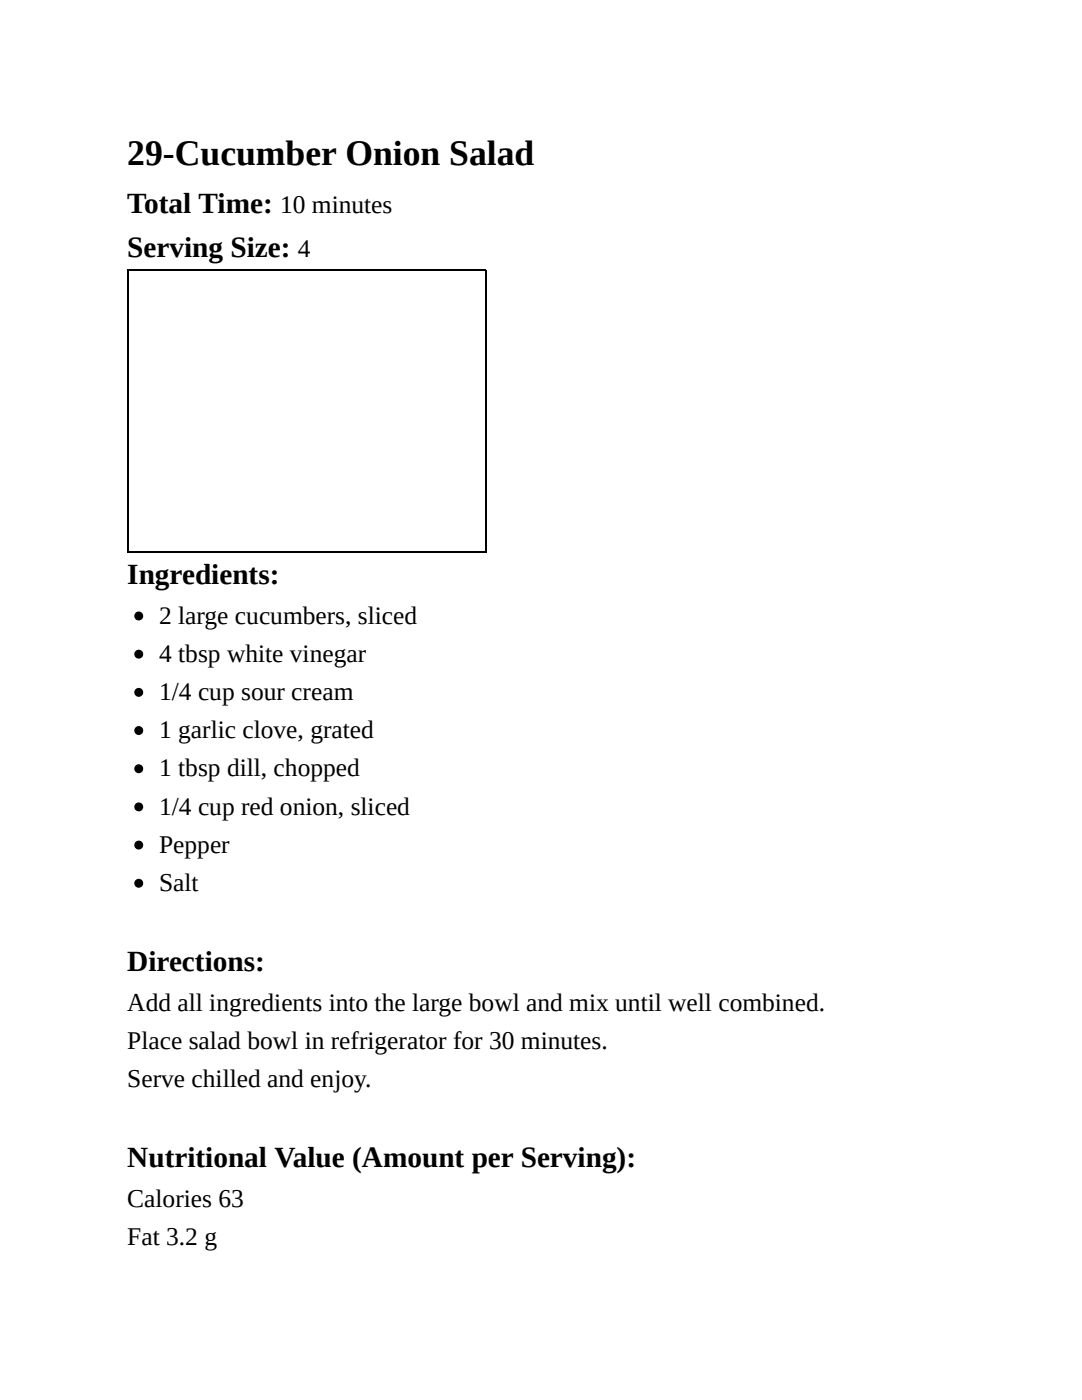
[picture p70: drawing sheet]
<svg xmlns="http://www.w3.org/2000/svg" width="216mm" height="279mm" viewBox="0 0 216 279" stroke-linecap="round" stroke-linejoin="round" font-family="sans-serif">
<defs><g id="words">
<text font-size="7.1" x="25.4" y="33">29-Cucumber Onion Salad</text>
<g font-size="5.8">
<text x="25.4" y="42.4">Total Time:</text>
<text x="25.4" y="51.3">Serving Size:</text>
<text x="25.4" y="116.6">Ingredients:</text>
<text x="25.4" y="193.8">Directions:</text>
<text x="25.4" y="232.9">Nutritional Value (Amount per Serving):</text>
</g>
<g font-size="5.1">
<text x="55.9" y="42.4">10 minutes</text>
<text x="59.5" y="51.3">4</text>
<text x="31.7" y="124.5">2 large cucumbers, sliced</text>
<text x="31.7" y="132.1">4 tbsp white vinegar</text>
<text x="31.7" y="139.7">1/4 cup sour cream</text>
<text x="31.7" y="147.3">1 garlic clove, grated</text>
<text x="31.7" y="154.9">1 tbsp dill, chopped</text>
<text x="31.7" y="162.6">1/4 cup red onion, sliced</text>
<text x="31.7" y="170.2">Pepper</text>
<text x="31.7" y="177.8">Salt</text>
<text x="25.4" y="201.7">Add all ingredients into the large bowl and mix until well combined.</text>
<text x="25.4" y="209.3">Place salad bowl in refrigerator for 30 minutes.</text>
<text x="25.4" y="216.9">Serve chilled and enjoy.</text>
<text x="25.4" y="240.8">Calories 63</text>
<text x="25.4" y="248.4">Fat 3.2 g</text>
</g>
</g></defs>
<path d="M25.4 54h71.6M25.5 53.8v56.4M96.9 53.8v56.4M25.4 110.1h71.6" fill="none" stroke="#000" stroke-width=".25"/>
<g fill="#000" stroke="#000" stroke-width=".25">
<circle cx="27.7" cy="130.6" r=".76"/>
<circle cx="27.7" cy="138.2" r=".76"/>
<circle cx="27.7" cy="122.9" r=".76"/>
<circle cx="27.7" cy="145.8" r=".76"/>
<circle cx="27.7" cy="153.4" r=".76"/>
<circle cx="27.7" cy="176.3" r=".76"/>
<circle cx="27.7" cy="161" r=".76"/>
<circle cx="27.7" cy="168.7" r=".76"/>
</g>
<use href="#words"/>
</svg>
